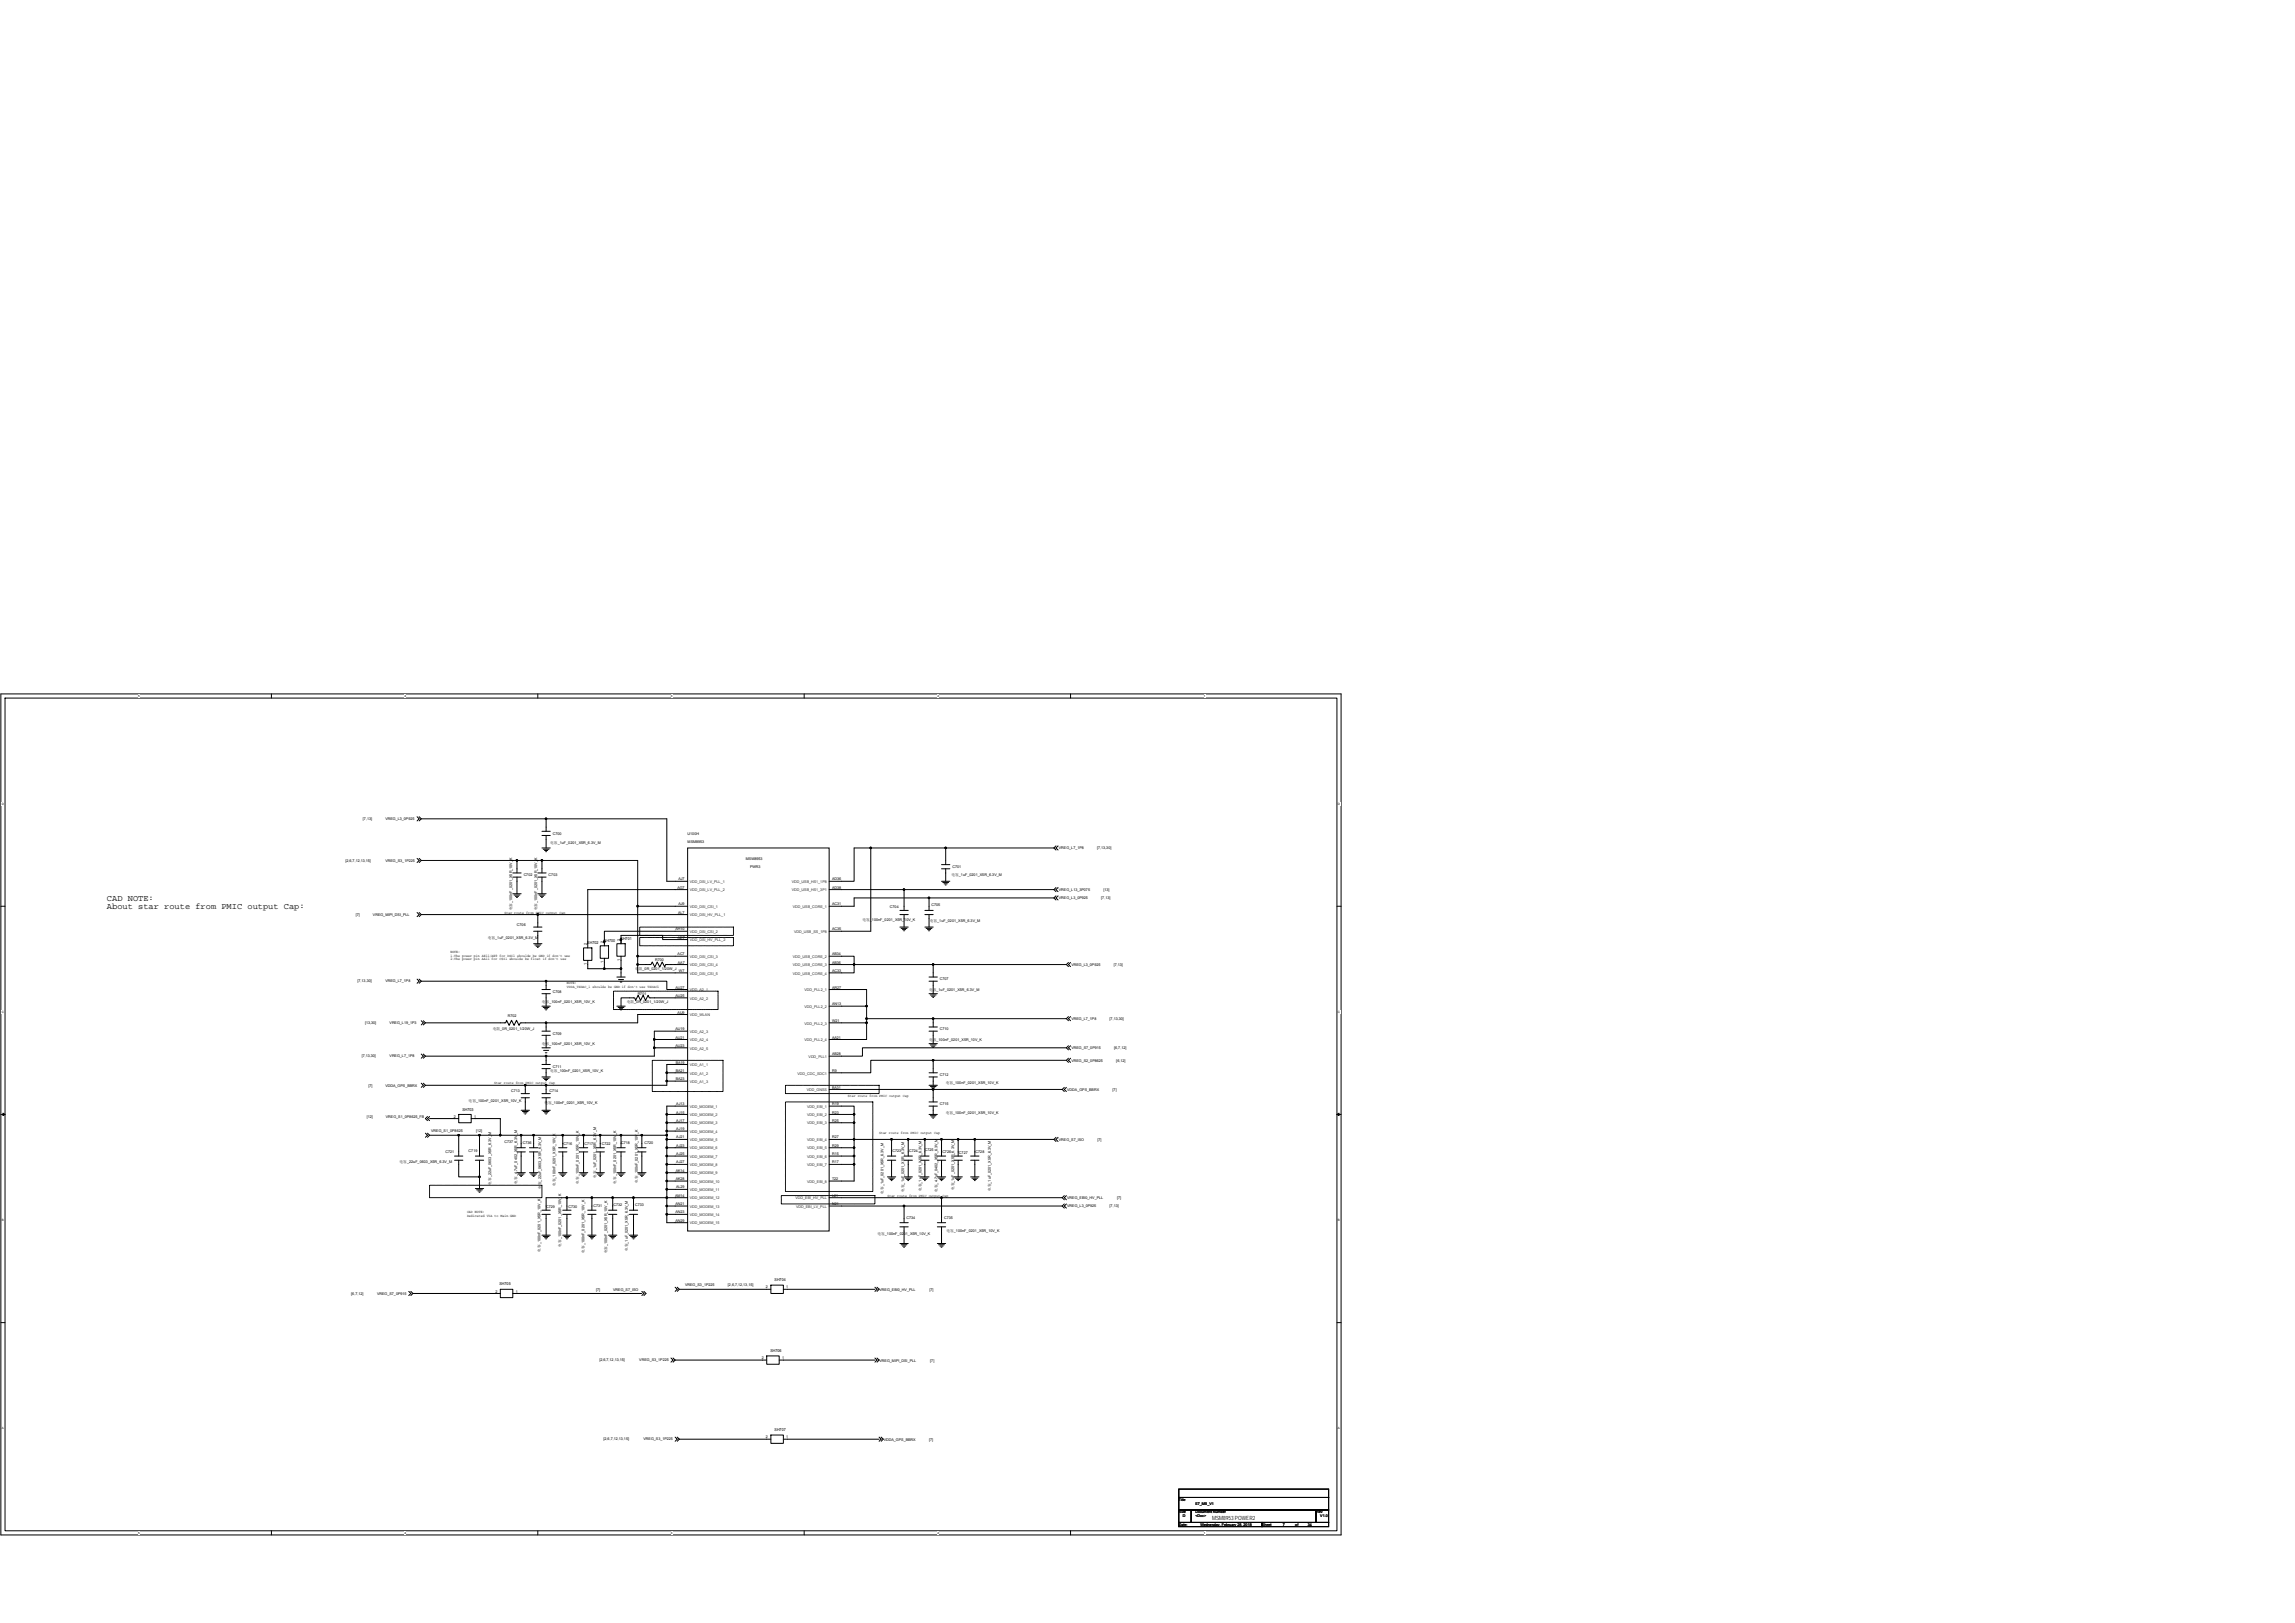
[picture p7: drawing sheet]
<svg xmlns="http://www.w3.org/2000/svg" width="420mm" height="297mm" viewBox="0 0 420 297" stroke-linecap="round" stroke-linejoin="round" font-family="sans-serif">
<defs><g id="words">
<g font-size="1.6">
<text x="19.6" y="164.8">CAD NOTE:</text>
<text x="19.6" y="166.4">About star route from PMIC output Cap:</text>
</g>
<text font-size="1.1" x="221.9" y="278.1">MSM8953 POWER2</text>
<g font-size=".7">
<text x="66.5" y="150.1">[7,13]</text>
<text x="70.6" y="150.1">VREG_L3_0P925</text>
<text x="100.7" y="154.4">电容_1uF_0201_X5R_6.3V_M</text>
<text x="101.2" y="152.8">C700</text>
<text x="125.9" y="152.8">U100H</text>
<text x="125.9" y="154.3">MSM8953</text>
<text x="193.9" y="155.4">VREG_L7_1P8</text>
<text x="200.9" y="155.4">[7,13,30]</text>
<text x="63.3" y="157.7">[2,6,7,12,13,15]</text>
<text x="70.6" y="157.7">VREG_S3_1P225</text>
<text x="95.9" y="160.4">C702</text>
<text x="100.4" y="160.4">C703</text>
<text x="124.2" y="161.1">AJ7</text>
<text x="136.6" y="157.3">MSM8953</text>
<text x="137.3" y="158.9">PWR3</text>
<text x="152.3" y="161.1">AD36</text>
<text x="174.2" y="160.4">电容_1uF_0201_X5R_6.3V_M</text>
<text x="174.4" y="158.9">C701</text>
<text x="65.2" y="167.6">[7]</text>
<text x="68.3" y="167.6">VREG_MIPI_DSI_PLL</text>
<text x="92.4" y="167.2">Star route from PMIC output Cap</text>
<text x="93.8" y="166.6" transform="rotate(-90 93.8 166.6)">电容_100nF_0201_X5R_10V_K</text>
<text x="98.3" y="166.6" transform="rotate(-90 98.3 166.6)">电容_100nF_0201_X5R_10V_K</text>
<text x="124" y="162.6">AG7</text>
<text x="124.2" y="167.2">AL7</text>
<text x="124.2" y="165.7">AJ9</text>
<text x="152.3" y="162.6">AD38</text>
<text x="152.3" y="165.7">AC31</text>
<text x="162.9" y="166.2">C704</text>
<text x="170.5" y="165.9">C705</text>
<text x="193.9" y="163">VREG_L13_3P075</text>
<text x="193.9" y="164.6">VREG_L3_0P925</text>
<text x="201.6" y="164.6">[7,13]</text>
<text x="202" y="163">[13]</text>
<text x="89.3" y="171.8">电容_1uF_0201_X5R_6.3V_M</text>
<text x="94.6" y="169.5">C706</text>
<text x="107.4" y="173" transform="rotate(-90 107.4 173)">2</text>
<text x="107.5" y="172.8">SH702</text>
<text x="110.5" y="172.6" transform="rotate(-90 110.5 172.6)">2</text>
<text x="110.6" y="172.4">SH700</text>
<text x="113.5" y="172.2" transform="rotate(-90 113.5 172.2)">2</text>
<text x="113.6" y="172">SH701</text>
<text x="123.7" y="170.3">AH10</text>
<text x="124.1" y="171.8">AE7</text>
<text x="152.3" y="170.3">AC35</text>
<text x="157.9" y="168.6">电容_100nF_0201_X5R_10V_K</text>
<text x="170.2" y="168.8">电容_1uF_0201_X5R_6.3V_M</text>
<text x="65.5" y="179.8">[7,13,30]</text>
<text x="70.6" y="179.8">VREG_L7_1P8</text>
<text x="82.5" y="174.4">NOTE:</text>
<text x="82.5" y="175.1">1.The power pin AE11/AE9 for DSI1 shoulde be GND if don't use</text>
<text x="82.5" y="175.8">2.The power pin AA11 for CSI1 shoulde be float if don't use</text>
<text x="107.4" y="176.7" transform="rotate(-90 107.4 176.7)">1</text>
<text x="110.5" y="176.3" transform="rotate(-90 110.5 176.3)">1</text>
<text x="113.5" y="175.9" transform="rotate(-90 113.5 175.9)">1</text>
<text x="116.3" y="177.6">电阻_0R_0201_1/20W_J</text>
<text x="119.9" y="175.9">R700</text>
<text x="124" y="174.8">AC7</text>
<text x="124.1" y="176.4">AA7</text>
<text x="124.3" y="177.9">W7</text>
<text x="152.3" y="177.9">AC33</text>
<text x="152.3" y="176.4">AB36</text>
<text x="152.3" y="174.8">AB34</text>
<text x="172.1" y="179.4">C707</text>
<text x="196.1" y="176.8">VREG_L3_0P925</text>
<text x="203.9" y="176.8">[7,13]</text>
<text x="99.2" y="183.6">电容_100nF_0201_X5R_10V_K</text>
<text x="101.2" y="181.7">C708</text>
<text x="103.8" y="180.1">NOTE:</text>
<text x="103.8" y="180.8">VDDA_TXDAC_1 shoulde be GND if don't use TXDAC1</text>
<text x="114.8" y="183.5">电阻_0R_0201_1/20W_J</text>
<text x="116.7" y="182">R701</text>
<text x="123.7" y="182.5">AU25</text>
<text x="123.7" y="180.9">AU27</text>
<text x="124" y="185.5">AU9</text>
<text x="152.3" y="184">AN13</text>
<text x="152.3" y="180.9">AR27</text>
<text x="170.1" y="181.3">电容_1uF_0201_X5R_6.3V_M</text>
<text x="66.8" y="187.4">[13,30]</text>
<text x="71.3" y="187.4">VREG_L19_1P3</text>
<text x="90.2" y="188.4">电阻_0R_0201_1/20W_J</text>
<text x="93" y="186.1">R702</text>
<text x="99.2" y="191.2">电容_100nF_0201_X5R_10V_K</text>
<text x="101.2" y="189.3">C709</text>
<text x="123.7" y="191.6">AU23</text>
<text x="123.7" y="190.1">AU21</text>
<text x="123.7" y="188.6">AU19</text>
<text x="152.3" y="190.1">AA21</text>
<text x="152.3" y="187">W21</text>
<text x="170.1" y="190.5">电容_100nF_0201_X5R_10V_K</text>
<text x="172.1" y="188.6">C710</text>
<text x="196.1" y="186.7">VREG_L7_1P8</text>
<text x="203.1" y="186.7">[7,13,30]</text>
<text x="66.2" y="193.5">[7,13,30]</text>
<text x="71.3" y="193.5">VREG_L7_1P8</text>
<text x="100.7" y="196.2">电容_100nF_0201_X5R_10V_K</text>
<text x="101.2" y="195.4">C711</text>
<text x="123.7" y="197.7">BA23</text>
<text x="123.7" y="196.2">BA21</text>
<text x="123.7" y="194.6">BA19</text>
<text x="152.3" y="196.2">R9</text>
<text x="152.3" y="193.1">AB28</text>
<text x="172.1" y="197">C712</text>
<text x="196.1" y="192">VREG_S7_0P915</text>
<text x="196.1" y="194.3">VREG_S2_0P8625</text>
<text x="204" y="192">[6,7,12]</text>
<text x="204.4" y="194.3">[6,12]</text>
<text x="67.4" y="198.9">[7]</text>
<text x="70.6" y="198.9">VDDA_GPS_BBRX</text>
<text x="84.7" y="203.3">SH703</text>
<text x="85.8" y="201.7">电容_100nF_0201_X5R_10V_K</text>
<text x="90.5" y="198.4">Star route from PMIC output Cap</text>
<text x="93.6" y="199.9">C713</text>
<text x="99.7" y="202.1">电容_100nF_0201_X5R_10V_K</text>
<text x="100.6" y="199.9">C714</text>
<text x="123.8" y="203.8">AJ15</text>
<text x="123.8" y="202.3">AJ13</text>
<text x="152.3" y="199.2">BA31</text>
<text x="152.3" y="203.8">R23</text>
<text x="152.3" y="202.3">R19</text>
<text x="155.2" y="200.7">Star route from PMIC output Cap</text>
<text x="172.1" y="202.3">C715</text>
<text x="173.1" y="203.8">电容_100nF_0201_X5R_10V_K</text>
<text x="173.1" y="198.5">电容_100nF_0201_X5R_10V_K</text>
<text x="195.4" y="199.6">VDDA_GPS_BBRX</text>
<text x="203.7" y="199.6">[7]</text>
<text x="67.1" y="204.6">[12]</text>
<text x="70.6" y="204.6">VREG_S1_0P8625_FB</text>
<text x="78.9" y="207.2">VREG_S1_0P8625</text>
<text x="83.1" y="204.6">2</text>
<text x="86.8" y="204.6">1</text>
<text x="87.2" y="207.2">[12]</text>
<text x="92.4" y="209.1">C737</text>
<text x="95.7" y="209.3">C736</text>
<text x="103.2" y="209.6">C716</text>
<text x="107" y="209.6">C717</text>
<text x="110.2" y="209.6">C722</text>
<text x="113.7" y="209.4">C718</text>
<text x="118" y="209.4">C720</text>
<text x="123.8" y="209.9">AJ23</text>
<text x="123.8" y="208.4">AJ21</text>
<text x="123.8" y="206.8">AJ19</text>
<text x="123.8" y="205.3">AJ17</text>
<text x="152.3" y="205.3">R25</text>
<text x="152.3" y="209.9">R29</text>
<text x="152.3" y="208.4">R27</text>
<text x="160.9" y="207.6">Star route from PMIC output Cap</text>
<text x="193.9" y="208.8">VREG_S7_ISO</text>
<text x="200.9" y="208.8">[7]</text>
<text x="73.2" y="212.8">电容_22uF_0603_X5R_6.3V_M</text>
<text x="81.5" y="211">C721</text>
<text x="85.8" y="210.8">C719</text>
<text x="109.1" y="215.5" transform="rotate(-90 109.1 215.5)">电容_1uF_0201_X5R_6.3V_M</text>
<text x="123.7" y="216">AK28</text>
<text x="123.7" y="214.5">AK14</text>
<text x="123.8" y="212.9">AJ27</text>
<text x="123.8" y="211.4">AJ25</text>
<text x="152.3" y="216">T22</text>
<text x="152.3" y="212.9">R17</text>
<text x="152.3" y="211.4">R15</text>
<text x="163.4" y="210.8">C723</text>
<text x="166.4" y="210.8">C724</text>
<text x="169.3" y="210.7">C725</text>
<text x="172.5" y="211">C726</text>
<text x="175.6" y="211.1">C727</text>
<text x="178.6" y="211">C728</text>
<text x="89.9" y="216.8" transform="rotate(-90 89.9 216.8)">电容_22uF_0603_X5R_6.3V_M</text>
<text x="94.7" y="216.6" transform="rotate(-90 94.7 216.6)">电容_4.7uF_0402_X5R_6.3V_M</text>
<text x="99.1" y="217.6" transform="rotate(-90 99.1 217.6)">电容_22uF_0603_X5R_6.3V_M</text>
<text x="100" y="221">C729</text>
<text x="101.7" y="217.1" transform="rotate(-90 101.7 217.1)">电容_100nF_0201_X5R_10V_K</text>
<text x="104.1" y="221">C730</text>
<text x="105.9" y="216.6" transform="rotate(-90 105.9 216.6)">电容_100nF_0201_X5R_10V_K</text>
<text x="108.7" y="220.9">C731</text>
<text x="112.3" y="220.7">C732</text>
<text x="112.8" y="216.6" transform="rotate(-90 112.8 216.6)">电容_100nF_0201_X5R_10V_K</text>
<text x="116.3" y="220.7">C733</text>
<text x="116.8" y="216.5" transform="rotate(-90 116.8 216.5)">电容_100nF_0201_X5R_10V_K</text>
<text x="123.6" y="219">AM14</text>
<text x="123.7" y="220.6">AN21</text>
<text x="123.8" y="217.5">AL29</text>
<text x="152.3" y="219">L21</text>
<text x="152.3" y="220.6">N21</text>
<text x="161.7" y="218.4" transform="rotate(-90 161.7 218.4)">电容_1uF_0201_X5R_6.3V_M</text>
<text x="162.5" y="219">Star route from PMIC output Cap</text>
<text x="165.5" y="218.1" transform="rotate(-90 165.5 218.1)">电容_1uF_0201_X5R_6.3V_M</text>
<text x="168.7" y="218" transform="rotate(-90 168.7 218)">电容_1uF_0201_X5R_6.3V_M</text>
<text x="171.6" y="218.1" transform="rotate(-90 171.6 218.1)">电容_4.7uF_0402_X5R_6.3V_M</text>
<text x="174.7" y="217.8" transform="rotate(-90 174.7 217.8)">电容_1uF_0201_X5R_6.3V_M</text>
<text x="181.4" y="218" transform="rotate(-90 181.4 218)">电容_1uF_0201_X5R_6.3V_M</text>
<text x="195.4" y="219.4">VREG_EBI0_HV_PLL</text>
<text x="195.4" y="221">VREG_L3_0P925</text>
<text x="203.1" y="221">[7,13]</text>
<text x="204.5" y="219.4">[7]</text>
<text x="85.5" y="222.1">CAD NOTE:</text>
<text x="85.5" y="222.7">Dedicated VIA to Main GND</text>
<text x="123.7" y="223.6">AN29</text>
<text x="123.7" y="222.1">AN23</text>
<text x="160.6" y="226.1">电容_100nF_0201_X5R_10V_K</text>
<text x="166" y="223">C734</text>
<text x="172.8" y="223">C735</text>
<text x="173.3" y="225.4">电容_100nF_0201_X5R_10V_K</text>
<text x="98.9" y="229.1" transform="rotate(-90 98.9 229.1)">电容_100nF_0201_X5R_10V_K</text>
<text x="102.8" y="228.2" transform="rotate(-90 102.8 228.2)">电容_100nF_0201_X5R_10V_K</text>
<text x="107" y="229.3" transform="rotate(-90 107 229.3)">电容_100nF_0201_X5R_10V_K</text>
<text x="111.1" y="229.4" transform="rotate(-90 111.1 229.4)">电容_100nF_0201_X5R_10V_K</text>
<text x="114.9" y="229" transform="rotate(-90 114.9 229)">电容_1uF_0201_X5R_6.3V_M</text>
<text x="64.3" y="237">[6,7,12]</text>
<text x="69" y="237">VREG_S7_0P915</text>
<text x="90.7" y="236.6">2</text>
<text x="91.4" y="235.3">SH705</text>
<text x="94.4" y="236.6">1</text>
<text x="109.1" y="236.3">[7]</text>
<text x="112.3" y="236.3">VREG_S7_ISO</text>
<text x="125.4" y="235.4">VREG_S3_1P225</text>
<text x="133.3" y="235.4">[2,6,7,12,13,15]</text>
<text x="140.2" y="235.8">2</text>
<text x="141.8" y="234.5">SH704</text>
<text x="143.9" y="235.8">1</text>
<text x="161" y="236.3">VREG_EBI0_HV_PLL</text>
<text x="170.2" y="236.3">[7]</text>
<text x="109.7" y="249.2">[2,6,7,12,13,15]</text>
<text x="117" y="249.2">VREG_S3_1P225</text>
<text x="139.5" y="248.8">2</text>
<text x="141" y="247.5">SH706</text>
<text x="143.2" y="248.8">1</text>
<text x="161" y="249.2">VREG_MIPI_DSI_PLL</text>
<text x="170.3" y="249.2">[7]</text>
<text x="110.5" y="263.6">[2,6,7,12,13,15]</text>
<text x="117.8" y="263.6">VREG_S3_1P225</text>
<text x="140.2" y="263.2">2</text>
<text x="141.8" y="261.9">SH707</text>
<text x="143.9" y="263.2">1</text>
<text x="161.8" y="263.7">VDDA_GPS_BBRX</text>
<text x="170.1" y="263.7">[7]</text>
<text x="215.8" y="274.7">Title</text>
<text x="218.9" y="275.4">E7_MB_V1</text>
<text x="215.8" y="277">Size</text>
<text x="215.8" y="279.3">Date:</text>
<text x="216.6" y="277.7">D</text>
<text x="218.9" y="277">Document Number</text>
<text x="218.9" y="277.7">&lt;Doc&gt;</text>
<text x="219.8" y="279.3">Wednesday, February 28, 2018</text>
<text x="231" y="279.3">Sheet</text>
<text x="234.9" y="279.3">7</text>
<text x="237.1" y="279.3">of</text>
<text x="239.4" y="279.3">34</text>
<text x="240.9" y="277">Rev</text>
<text x="241.7" y="277.7">V1.0</text>
</g>
<g font-size=".7" fill="#333">
<text x="126.3" y="161.6">VDD_DSI_LV_PLL_1</text>
<text x="145" y="161.6">VDD_USB_HS1_1P8</text>
<text x="126.3" y="167.7">VDD_DSI_HV_PLL_1</text>
<text x="126.3" y="166.2">VDD_DSI_CSI_1</text>
<text x="126.3" y="163.1">VDD_DSI_LV_PLL_2</text>
<text x="145" y="163.1">VDD_USB_HS1_3P1</text>
<text x="145.1" y="166.2">VDD_USB_CORE_1</text>
<text x="126.3" y="172.3">VDD_DSI_HV_PLL_2</text>
<text x="126.3" y="170.8">VDD_DSI_CSI_2</text>
<text x="145.4" y="170.8">VDD_USB_SS_1P8</text>
<text x="126.3" y="178.4">VDD_DSI_CSI_5</text>
<text x="126.3" y="176.8">VDD_DSI_CSI_4</text>
<text x="126.3" y="175.3">VDD_DSI_CSI_3</text>
<text x="145.1" y="178.4">VDD_USB_CORE_4</text>
<text x="145.1" y="176.8">VDD_USB_CORE_3</text>
<text x="145.1" y="175.3">VDD_USB_CORE_2</text>
<text x="126.3" y="186">VDD_WLAN</text>
<text x="126.3" y="182.9">VDD_A2_2</text>
<text x="126.3" y="181.4">VDD_A2_1</text>
<text x="147.3" y="184.5">VDD_PLL2_2</text>
<text x="147.3" y="181.4">VDD_PLL2_1</text>
<text x="126.3" y="190.6">VDD_A2_4</text>
<text x="126.3" y="189">VDD_A2_3</text>
<text x="147.3" y="190.6">VDD_PLL2_4</text>
<text x="147.3" y="187.5">VDD_PLL2_3</text>
<text x="126.3" y="196.7">VDD_A1_2</text>
<text x="126.3" y="195.1">VDD_A1_1</text>
<text x="126.3" y="192.1">VDD_A2_5</text>
<text x="146" y="196.7">VDD_CDC_SDC1</text>
<text x="148" y="193.6">VDD_PLL1</text>
<text x="126.3" y="202.8">VDD_MODEM_1</text>
<text x="126.3" y="198.2">VDD_A1_3</text>
<text x="147.7" y="199.7">VDD_GNSS</text>
<text x="147.8" y="202.8">VDD_EBI_1</text>
<text x="126.3" y="208.9">VDD_MODEM_5</text>
<text x="126.3" y="207.3">VDD_MODEM_4</text>
<text x="126.3" y="205.8">VDD_MODEM_3</text>
<text x="126.3" y="204.3">VDD_MODEM_2</text>
<text x="147.8" y="205.8">VDD_EBI_3</text>
<text x="147.8" y="208.9">VDD_EBI_4</text>
<text x="147.8" y="204.3">VDD_EBI_2</text>
<text x="126.3" y="214.9">VDD_MODEM_9</text>
<text x="126.3" y="213.4">VDD_MODEM_8</text>
<text x="126.3" y="211.9">VDD_MODEM_7</text>
<text x="126.3" y="210.4">VDD_MODEM_6</text>
<text x="147.8" y="213.4">VDD_EBI_7</text>
<text x="147.8" y="211.9">VDD_EBI_6</text>
<text x="147.8" y="210.4">VDD_EBI_5</text>
<text x="126.3" y="221">VDD_MODEM_13</text>
<text x="126.3" y="219.5">VDD_MODEM_12</text>
<text x="126.3" y="218">VDD_MODEM_11</text>
<text x="126.3" y="216.5">VDD_MODEM_10</text>
<text x="145.6" y="219.5">VDD_EBI_HV_PLL</text>
<text x="145.7" y="221">VDD_EBI_LV_PLL</text>
<text x="147.8" y="216.5">VDD_EBI_8</text>
<text x="126.3" y="224.1">VDD_MODEM_15</text>
<text x="126.3" y="222.6">VDD_MODEM_14</text>
</g>
<g font-size=".5">
<text x="25.3" y="127.6">5</text>
<text x="74.1" y="127.6">4</text>
<text x="122.8" y="127.6">3</text>
<text x="171.6" y="127.6">2</text>
<text x="220.4" y="127.6">1</text>
<text x=".3" y="147.3">D</text>
<text x="245" y="147.3">D</text>
<text x=".3" y="185.4">C</text>
<text x="245" y="185.4">C</text>
<text x=".3" y="223.5">B</text>
<text x="245" y="223.5">B</text>
<text x=".3" y="261.6">A</text>
<text x="245" y="261.6">A</text>
<text x="25.3" y="280.7">5</text>
<text x="74.1" y="280.7">4</text>
<text x="122.8" y="280.7">3</text>
<text x="171.6" y="280.7">2</text>
<text x="220.4" y="280.7">1</text>
</g>
</g></defs>
<path d="M.2 127h245.3v153.9h-245.3zM.9 127.8h243.9v152.4h-243.9z" fill="none" stroke="#000" stroke-width=".18"/>
<g fill="#fff">
<path d="M25.3 127.1h.3v.6h-.3z"/>
<path d="M25.3 280.2h.3v.6h-.3z"/>
</g>
<path d="M49.7 127v.8M49.7 280.2v.7" fill="none" stroke="#000" stroke-width=".18"/>
<g fill="#fff">
<path d="M74.1 127.1h.3v.6h-.3z"/>
<path d="M74.1 280.2h.3v.6h-.3z"/>
</g>
<path d="M98.5 127v.8M98.5 280.2v.7" fill="none" stroke="#000" stroke-width=".18"/>
<g fill="#fff">
<path d="M122.8 127.1h.3v.6h-.3z"/>
<path d="M122.8 280.2h.3v.6h-.3z"/>
</g>
<path d="M147.2 127v.8M147.2 280.2v.7" fill="none" stroke="#000" stroke-width=".18"/>
<g fill="#fff">
<path d="M171.6 127.1h.3v.6h-.3z"/>
<path d="M171.6 280.2h.3v.6h-.3z"/>
</g>
<path d="M196 127v.8M196 280.2v.7" fill="none" stroke="#000" stroke-width=".18"/>
<g fill="#fff">
<path d="M220.4 127.1h.3v.6h-.3z"/>
<path d="M220.4 280.2h.3v.6h-.3z"/>
<path d="M.3 146.8h.4v.6h-.4z"/>
<path d="M245 146.8h.3v.6h-.3z"/>
<path d="M.3 184.9h.4v.6h-.4z"/>
<path d="M245 184.9h.3v.6h-.3z"/>
</g>
<path d="M.2 165.9h.7M244.8 165.9h.7" fill="none" stroke="#000" stroke-width=".18"/>
<g fill="#fff">
<path d="M.3 223h.4v.6h-.4z"/>
<path d="M245 223h.3v.6h-.3z"/>
</g>
<path d="M.2 204h.7M244.8 204h.7" fill="none" stroke="#000" stroke-width=".18"/>
<path d="M.5 203.7l.4 .3-.4 .2zM244.8 204l.3-.3v.5z" fill="#000" stroke="#000" stroke-width=".18"/>
<g fill="#fff">
<path d="M.3 261.1h.4v.6h-.4z"/>
<path d="M245 261.1h.3v.6h-.3z"/>
</g>
<g fill="none" stroke="#000" stroke-width=".18">
<path d="M76.4 149.5l.3 .4-.3 .3M76.4 157.1l.3 .4-.3 .4M76.7 149.5l.4 .4M76.7 157.1l.4 .4M77.1 157.5h17.5M77.1 149.9l-.4 .3M77.1 157.5l-.4 .4M77.1 149.9h22.9M93.9 159.8h1.5M94.6 159.8h.1M98.5 159.8h1.5M99.2 155.2h1.5"/>
<path d="M99.2 159.8v-2.3h17.5v8.4M99.2 152.9h1.5M99.2 152.1h1.5M99.2 157.5h-4.6v2.3M99.2 159.8h.1M99.5 155.4h1M99.7 155.7h.6M99.9 155.9h.2M100 149.9v2.2M100 149.9h22.1v11.4h3.8M100 152.9h.1M100 152.1h.1"/>
<path d="M100 152.9v2.3M125.9 155.2h25.9v70.1h-25.9zM159.4 155.2v15.2h-7.6M159.4 155.2h13.7M159.4 155.2h-3v6.1h-4.6M172.4 159h1.5M172.4 158.2h1.5M173.1 159h.1M173.1 158.2h.1M173.1 159v2.3M192.9 155.2l.4 .4M192.9 155.2h-19.8v3"/>
<path d="M193.3 154.8l-.4 .4M193.7 154.8l-.4 .4 .4 .4M76.4 167l.3 .4-.3 .4M76.4 179.2l.3 .4-.3 .4M76.7 167l.4 .4M76.7 179.2l.4 .4M77.1 167.4l-.4 .4M77.1 179.6l-.4 .4M77.1 167.4h21.4M77.1 179.6h22.9M93.9 163.6h1.5M93.9 160.5h1.5"/>
<path d="M94.1 163.8h1.1M94.3 164h.6M94.6 164.3h.1M94.6 160.5h.1M94.6 160.5v3.1M97.7 169.7h1.5M97.7 170.4h1.5M97.7 172.7h1.5M97.9 173h1.1M98.2 173.2h.6M98.4 173.4h.1M98.5 163.6h1.5"/>
<path d="M98.5 169.7h.1M98.5 170.4h.1M98.5 170.4v2.3M98.5 160.5h1.5M98.7 163.8h1M98.9 164h.6M99.1 164.3h.2M99.2 160.5v3.1M99.2 160.5h.1M100 179.6v1.5M100 179.6h22.1v1.5h3.8M106.8 173.5h1.6v2.3h-1.6z"/>
<path d="M107.6 173.5h.1M107.6 175.8h.1M107.6 175.8v1.5h3M109.9 173.1h1.5v2.3h-1.5zM110.6 173.1h.1M110.6 175.4h.1M110.6 172.3v.8M110.6 175.4v1.9M110.6 177.3h3.1M110.6 172.3v.4M112.9 172.7h1.6v2.3h-1.6zM112.9 178.8h1.6"/>
<path d="M113.2 179.3h1M113.5 179.7h.3M113.7 172.7h.1M113.7 175h.1M113.7 175v2.3M113.7 177.3v1.5M116.7 165.9h9.2M116.7 175v1.5M116.7 165.9v9.1M117.1 169.7h17.2v1.5h-17.2zM117.1 171.6h17.2v1.5h-17.2zM119 176.5h.1"/>
<path d="M119 176.5h.2l.2-.4 .5 .9 .4-.9 .5 .9 .4-.9 .5 .9 .1-.5h.3M119 176.5h-2.3v1.6h9.2M122.1 176.5h.1M122.1 176.5h3.8M125.9 162.8h-18.3v10.7M125.9 172h-4.6v-.8h-7.6v1.5M125.9 175h-9.2M125.9 170.4h-15.3v1.9M125.9 167.4h-27.4v2.3M151.8 175h4.6v3.1h-4.6M151.8 176.5h19M151.8 162.8h13.7"/>
<path d="M164.8 166.6h1.5M164.8 167.4h1.5M164.8 169.7h1.5M165 169.9h1M165.2 170.1h.6M165.4 170.3h.2M165.5 166.6h.1M165.5 167.4h.1M165.5 167.4v2.3M169.3 167.4h1.5M169.3 166.6h1.5M169.3 169.7h1.5"/>
<path d="M169.6 169.9h1M169.8 170.1h.6M170 170.3h.2M170.1 164.3h-13.7v1.6h-4.6M170.1 167.4h.1M170.1 166.6h.1M170.1 167.4v2.3M170.1 179.6h1.5M170.1 178.8h1.5M170.8 179.6v2.3M170.8 179.6h.1M170.8 178.8h.1"/>
<path d="M172.4 161.3h1.5M172.6 161.5h1.1M172.8 161.8h.6M173 162h.2M192.9 162.8l.4 .4M192.9 164.3l.4 .4M192.9 164.3h-22.8v2.3M192.9 162.8h-27.4v3.8M193.3 162.4l-.4 .4M193.3 164l-.4 .3M193.7 162.4l-.4 .4 .4 .4M193.7 164l-.4 .3 .4 .4"/>
<path d="M195.2 176.5h-24.4v2.3M195.2 176.5l.4 .4M195.6 176.1l-.4 .4M196 176.1l-.4 .4 .4 .4M77.1 186.8l.4 .4-.4 .4M77.1 192.9l.4 .4-.4 .4M77.1 198.2l.4 .4-.4 .4M77.5 186.8l.4 .4M77.5 192.9l.4 .4M77.5 198.2l.4 .4M77.9 193.3h22.1M77.9 198.6h22.1"/>
<path d="M77.9 187.2l-.4 .4M77.9 193.3l-.4 .4M77.9 198.6l-.4 .4M77.9 187.2h14.5M92.4 187.2h.1M92.4 187.2h.2l.1-.5 .5 1 .5-1 .4 1 .5-1 .4 1 .3-.5h.1M95.4 187.2h.1M95.4 187.2h4.6M96.2 198.6v1.6M99.2 194.8h1.5M99.2 195.6h1.5M99.2 181.1h1.5"/>
<path d="M99.2 181.9h1.5M99.2 188.7h1.5M99.2 189.5h1.5M99.2 184.1h1.5M99.2 191.8h1.5M99.2 197.1h1.5M99.5 184.4h1M99.5 197.3h1M99.5 192.2h.9M99.7 184.6h.6M99.7 197.6h.6M99.8 192.7h.3"/>
<path d="M99.9 184.8h.2M99.9 197.8h.2M100 193.3v1.5M100 189.5v2.3M100 194.8h.1M100 195.6h.1M100 195.6v1.5M100 181.1h.1M100 181.9h.1M100 181.9v2.2M100 198.6v1.6M100 188.7h.1"/>
<path d="M100 189.5h.1M112.9 184.1h1.6M113.2 184.4h1M113.4 184.6h.6M113.6 184.8h.2M116 182.6h-2.3v1.5M116 182.6h.1M116 182.6h.2l.2 .5 .4-.9 .5 .9 .4-.9 .5 .9 .4-.9 .3 .4h.1M119 182.6h6.9M119 182.6h.1M119.4 194.1h13v5.7h-13zM119.8 190.2h6.1"/>
<path d="M119.8 191.8v1.5h-19.8M119.8 190.2v1.6M119.8 191.8h6.1M122.1 197.9h3.8M122.1 197.9v.7h-22.1M122.1 196.3v1.6M122.1 196.3h3.8M125.9 185.7h-9.2v1.5h-16.7v1.5M125.9 194.8h-3.8v1.5M125.9 188.7h-6.1v1.5M143.8 198.6h17.1v1.6h-17.1zM151.8 184.1h6.9"/>
<path d="M151.8 181.1h6.9v3.1M158.7 187.2v3h-6.9M158.7 186.4v.8M158.7 186.4h12.1M158.7 184.1v2.3M158.7 187.2h-6.9M170.1 196.3h1.5M170.1 197.1h1.5M170.1 188h1.5M170.1 188.7h1.5M170.1 181.9h1.5M170.1 191h1.5"/>
<path d="M170.1 198.6h1.5M170.3 182.1h1.1M170.3 191.2h1.1M170.3 198.9h1.1M170.5 182.3h.6M170.5 191.5h.6M170.5 199.1h.6M170.8 182.5h.1M170.8 191.7h.1M170.8 199.3h.1M170.8 199.4v2.3M170.8 196.3h.1"/>
<path d="M170.8 197.1h.1M170.8 197.1v1.5M170.8 188.7v2.3M170.8 199.4h23.7M170.8 199.4h-19M170.8 194.1h-11.4v2.2h-7.6M170.8 188h.1M170.8 188.7h.1M194.5 199.4l.3 .4M194.8 199l-.3 .4M195.2 194.1h-24.4v2.2M195.2 186.4h-24.4v1.6"/>
<path d="M195.2 199l-.4 .4 .4 .4M195.2 191.8h-37.3v1.5h-6.1M195.2 186.4l.4 .4M195.2 191.8l.4 .4M195.2 194.1l.4 .3M195.6 186.1l-.4 .3M195.6 191.4l-.4 .4M195.6 193.7l-.4 .4M196 186.1l-.4 .3 .4 .4M196 191.4l-.4 .4 .4 .4M196 193.7l-.4 .4 .4 .3M77.9 207.4l.4 .4-.4 .4"/>
<path d="M78.3 207.4l.3 .4M78.3 204.3l-.4 .4 .4 .4M78.6 204.7h5.4M78.6 216.9h20.6v2.3h-20.6zM78.6 207.8l-.3 .4M78.6 207.8h5.4M78.6 204.3l-.3 .4 .3 .4M83.2 211.6h1.5M83.2 212.3h1.5M84 211.6h.1M84 212.3h.1M84 204.7h.1"/>
<path d="M84 204h2.3v1.5h-2.3zM84 212.3v3.1h3.8M86.3 204.7h.1M86.3 204.7h5.3v3.1M87 211.6h1.6M87 212.3h1.6M87 217.5h1.6M87.3 217.8h1M87.5 218h.6M87.7 218.2h.2M87.8 211.6h.1M87.8 212.3h.1"/>
<path d="M87.8 207.8v3.8M87.8 212.3v3.1M87.8 207.8h3.8M87.8 215.4v2.1M87.8 207.8h-3.8v3.8M91.6 207.8h3.8M94.6 210.1h1.6M94.6 210.8h1.6M94.6 214.6h1.6M94.9 214.9h1M95.1 215.1h.6M95.3 215.3h.2"/>
<path d="M95.4 210.1h.1M95.4 210.8h.1M95.4 210.8v3.8M95.4 200.9h1.5M95.4 200.2h1.5M95.4 203.2h1.5M95.6 203.4h1.1M95.9 203.7h.6M96.1 203.9h.2M96.2 200.9h.1M96.2 200.2h.1M96.2 200.9v2.3"/>
<path d="M96.9 210.1h1.6M96.9 210.8h1.6M96.9 214.6h1.6M97.2 214.9h1M97.4 215.1h.6M97.6 215.3h.2M97.7 207.8h-2.3v2.3M97.7 210.1h.1M97.7 210.8h.1M97.7 210.8v3.8M99.2 200.2h1.5M99.2 200.9h1.5"/>
<path d="M99.2 203.2h1.5M99.5 203.4h1M99.7 203.7h.6M99.9 203.9h.2M100 200.2h.1M100 200.9h.1M100 200.9v2.3M102.3 210.1h1.5M102.3 210.8h1.5M102.3 214.6h1.5M102.5 214.9h1.1M102.7 215.1h.6"/>
<path d="M102.9 215.3h.2M103 210.1h.1M103 210.8h.1M103 210.8v3.8M103 207.8h-5.3v2.3M103.8 219.2h-3.8v2.3M106.1 210.1h1.5M106.1 210.8h1.5M106.1 214.6h1.5M106.3 214.9h1.1M106.5 215.1h.6M106.8 215.3h.1"/>
<path d="M106.8 210.1h.1M106.8 210.8h.1M106.8 210.8v3.8M106.8 207.8h-3.8v2.3M108.4 219.2h-4.6v2.3M109.1 210.1h1.5M109.1 210.8h1.5M109.1 214.6h1.5M109.4 214.9h1M109.6 215.1h.6M109.8 215.3h.2M109.9 207.8h-3.1v2.3"/>
<path d="M109.9 210.1h.1M109.9 210.8h.1M109.9 210.8v3.8M112.2 219.2h-3.8v2.3M112.9 210.1h1.6M112.9 210.8h1.6M112.9 214.6h1.6M113.2 214.9h1M113.4 215.1h.6M113.6 215.3h.2M113.7 210.1h.1M113.7 210.8h.1"/>
<path d="M113.7 210.8v3.8M113.7 207.8h-3.8v2.3M116 219.2h-3.8v2.3M116.7 210.1h1.6M116.7 210.8h1.6M116.7 214.6h1.6M117 214.9h1M117.2 215.1h.6M117.4 215.3h.2M117.5 207.8h-3.8v2.3M117.5 210.1h.1M117.5 210.8h.1"/>
<path d="M117.5 210.8v3.8M122.1 216.2v1.5M122.1 205.5v1.5M122.1 208.5v1.6M122.1 207v.8M122.1 210.1v1.5M122.1 213.1v1.5M122.1 211.6v1.5M122.1 214.6v1.6M122.1 217.7v3M122.1 207.8v.7M122.1 217.7h3.8"/>
<path d="M122.1 216.2h3.8M122.1 214.6h3.8M122.1 213.1h3.8M122.1 211.6h3.8M122.1 210.1h3.8M122.1 208.5h3.8M122.1 207h3.8M122.1 205.5h3.8M122.1 204h3.8M122.1 207.8h-4.6v2.3M125.9 219.2h-9.9v2.3M125.9 202.4h-3.8v3.1"/>
<path d="M143 218.8h17.2v1.5h-17.2zM143.8 201.7h16v16.4h-16zM151.8 205.5h4.6v3M151.8 219.2h20.6M151.8 213.1h4.6M151.8 211.6h4.6M151.8 210.1h4.6M151.8 208.5h4.6M151.8 204h4.6v1.5M151.8 202.4h4.6v1.6M156.4 213.1v3.1h-4.6M156.4 211.6v1.5"/>
<path d="M156.4 208.5v1.6M156.4 210.1v1.5M156.4 208.5h6.8M162.5 212.3h1.5M162.5 211.6h1.5M162.5 215.4h1.5M162.7 215.6h1.1M162.9 215.9h.6M163.1 216.1h.2M163.2 212.3h.1M163.2 211.6h.1M163.2 212.3v3.1"/>
<path d="M163.2 208.5v3.1M163.2 208.5h3.1M165.5 215.4h1.5M165.5 212.3h1.5M165.5 211.6h1.5M165.7 215.6h1.1M166 215.9h.6M166.2 216.1h.2M166.3 212.3h.1M166.3 211.6h.1M166.3 212.3v3.1M166.3 208.5v3.1"/>
<path d="M166.3 208.5h3M168.6 215.4h1.5M168.6 212.3h1.5M168.6 211.6h1.5M168.8 215.6h1.1M169 215.9h.6M169.2 216.1h.2M169.3 212.3v3.1M169.3 212.3h.1M169.3 211.6h.1M170.1 201.7h1.5M170.1 202.4h1.5"/>
<path d="M170.1 204h1.5M170.3 204.2h1.1M170.5 204.4h.6M170.8 204.6h.1M170.8 202.4v1.6M170.8 201.7h.1M170.8 202.4h.1M171.6 211.6h1.5M171.6 212.3h1.5M171.6 215.4h1.5M171.8 215.6h1.1M172.1 215.9h.6"/>
<path d="M172.3 216.1h.2M172.4 211.6h.1M172.4 212.3h.1M172.4 212.3v3.1M172.4 208.5h-3.1v3.1M174.7 212.3h1.5M174.7 211.6h1.5M174.7 215.4h1.5M174.9 215.6h1M175.1 215.9h.6M175.3 216.1h.2M175.4 212.3h.1"/>
<path d="M175.4 211.6h.1M175.4 212.3v3.1M175.4 208.5h-3v3.1M177.7 212.3h1.5M177.7 211.6h1.5M177.7 215.4h1.5M177.9 215.6h1.1M178.2 215.9h.6M178.4 216.1h.2M178.5 212.3h.1M178.5 211.6h.1M178.5 212.3v3.1"/>
<path d="M178.5 208.5h-3.1v3.1M192.9 208.5l.4 .4M192.9 208.5h-14.4v3.1M193.3 208.2l-.4 .3M193.7 208.2l-.4 .3 .4 .4M194.5 219.2l.3 .4M194.5 219.2h-22.1v4.6M194.8 218.8l-.3 .4M195.2 218.8l-.4 .4 .4 .4M74.8 236.3l.4 .4-.4 .4M75.2 236.3l.4 .4M75.6 236.7l-.4 .4"/>
<path d="M75.6 236.7h16M91.6 236.7h.1M91.6 236h2.3v1.5h-2.3zM93.9 236.7h.1M93.9 236.7h23.6M99.2 221.5h1.5M99.2 222.2h1.5M99.2 226.1h1.5M99.5 226.3h1M99.7 226.5h.6M99.9 226.7h.2M100 221.5h.1"/>
<path d="M100 222.2h.1M100 222.2v3.9M103 221.5h1.6M103 222.2h1.6M103 226.1h1.6M103.3 226.3h1M103.5 226.5h.6M103.7 226.7h.2M103.8 221.5h.1M103.8 222.2h.1M103.8 222.2v3.9M107.6 221.5h1.5"/>
<path d="M107.6 222.2h1.5M107.6 226.1h1.5M107.8 226.3h1.1M108.1 226.5h.6M108.3 226.7h.1M108.4 221.5h.1M108.4 222.2h.1M108.4 222.2v3.9M111.4 221.5h1.5M111.4 222.2h1.5M111.4 226.1h1.5M111.6 226.3h1.1"/>
<path d="M111.9 226.5h.6M112.1 226.7h.2M112.2 221.5h.1M112.2 222.2h.1M112.2 222.2v3.9M115.2 222.3h1.5M115.2 221.5h1.5M115.2 226.1h1.5M115.5 226.3h1M115.7 226.5h.6M115.9 226.7h.2M116 222.3h.1"/>
<path d="M116 221.5h.1M116 222.2v3.9M117.5 236.3l.4 .4-.4 .4M117.9 236.3l.4 .4-.4 .4M122.1 222.3v1.5h3.8M122.1 220.7v1.6M122.1 222.2h3.8M122.1 220.7h3.8M123.6 235.6l.4 .4-.4 .3M124 235.6l.4 .4M124.4 236l-.4 .3M124.4 236h16.7"/>
<path d="M141.1 236h.1M141.1 235.2h2.3v1.5h-2.3zM143.4 236h.1M151.8 220.7h13.7M160.2 235.6l.4 .4-.4 .3M160.2 236h-16.8M160.6 235.6l.3 .4-.3 .3M164.8 223.8h1.5M164.8 224.5h1.5M164.8 227.6h1.5M165 227.8h1M165.2 228h.6"/>
<path d="M165.4 228.3h.2M165.5 223.8h.1M165.5 224.5h.1M165.5 224.5v3.1M171.6 223.8h1.5M171.6 224.5h1.5M171.6 227.6h1.5M171.8 227.8h1.1M172.1 228h.6M172.3 228.3h.2M172.4 223.8h.1M172.4 224.5h.1"/>
<path d="M172.4 224.5v3.1M194.5 220.7l.3 .4M194.5 220.7h-29v3.1M194.8 220.3l-.3 .4M195.2 220.3l-.4 .4 .4 .4M.2 242.1h.7M122.8 248.5l.4 .4-.4 .4M123.2 248.5l.4 .4M123.6 248.9l-.4 .4M123.6 248.9h16.8M140.4 248.9h.1M140.4 248.2h2.3v1.5h-2.3z"/>
<path d="M142.7 248.9h.1M142.7 248.9h17.5M160.2 248.5l.4 .4-.4 .4M160.6 248.5l.3 .4-.3 .4M244.8 242.1h.7M123.6 263l.4 .4-.4 .4M124 263l.4 .4M124.4 263.4l-.4 .4M124.4 263.4h16.7M141.1 263.4h.1M141.1 262.6h2.3v1.6h-2.3zM143.4 263.4h.1"/>
<path d="M160.9 263l.4 .4-.4 .4M160.9 263.4h-17.5M161.3 263l.4 .4-.4 .4M215.8 272.5h27.4v1.6h-27.4zM215.8 274.1h27.4v2.3h-27.4zM215.8 278.6h15.2v.8h-15.2zM215.8 276.4h2.3v2.2h-2.3zM218.1 276.4h22.9v2.2h-22.9zM231 278.6h12.2v.8h-12.2zM241 276.4h2.2v2.2h-2.2z"/>
</g>
<path d="M112.3 181.4h19.2v3.4h-19.2z" fill="none" stroke="#000" stroke-width=".18" stroke-dasharray=".1 .1 0 .1"/>
<g fill="#000" stroke="#000" stroke-width=".18">
<path d="M94.5 157.4h.2v.2h-.2z" fill-rule="evenodd"/>
<path d="M94.5 157.4h.2v.2h-.2z" fill-rule="evenodd"/>
<path d="M99.1 157.4h.2v.2h-.2z" fill-rule="evenodd"/>
<path d="M99.1 157.4h.2v.2h-.2z" fill-rule="evenodd"/>
<path d="M99.9 149.7h.2v.2h-.2z" fill-rule="evenodd"/>
<path d="M99.9 149.7h.2v.2h-.2z" fill-rule="evenodd"/>
<path d="M159.3 155.1h.2v.2h-.2z" fill-rule="evenodd"/>
<path d="M159.3 155.1h.2v.2h-.2z" fill-rule="evenodd"/>
<path d="M173 155.1h.2v.2h-.2z" fill-rule="evenodd"/>
<path d="M173 155.1h.2v.2h-.2z" fill-rule="evenodd"/>
<path d="M98.3 167.3h.2v.2h-.2z" fill-rule="evenodd"/>
<path d="M98.3 167.3h.2v.2h-.2z" fill-rule="evenodd"/>
<path d="M99.9 179.5h.2v.2h-.2z" fill-rule="evenodd"/>
<path d="M99.9 179.5h.2v.2h-.2z" fill-rule="evenodd"/>
<path d="M110.5 177.2h.2v.2h-.2z" fill-rule="evenodd"/>
<path d="M110.5 172.2h.2v.2h-.2z" fill-rule="evenodd"/>
<path d="M110.5 177.2h.2v.2h-.2z" fill-rule="evenodd"/>
<path d="M110.5 172.2h.2v.2h-.2z" fill-rule="evenodd"/>
<path d="M113.6 177.2h.2v.2h-.2z" fill-rule="evenodd"/>
<path d="M113.6 171.8h.2v.2h-.2z" fill-rule="evenodd"/>
<path d="M113.6 177.2h.2v.2h-.2z" fill-rule="evenodd"/>
<path d="M113.6 171.8h.2v.2h-.2z" fill-rule="evenodd"/>
<path d="M116.6 176.4h.2v.2h-.2z" fill-rule="evenodd"/>
<path d="M116.6 174.9h.2v.2h-.2z" fill-rule="evenodd"/>
<path d="M116.6 165.7h.2v.2h-.2z" fill-rule="evenodd"/>
<path d="M116.6 176.4h.2v.2h-.2z" fill-rule="evenodd"/>
<path d="M116.6 174.9h.2v.2h-.2z" fill-rule="evenodd"/>
<path d="M116.6 165.7h.2v.2h-.2z" fill-rule="evenodd"/>
<path d="M156.3 176.4h.2v.2h-.2z" fill-rule="evenodd"/>
<path d="M156.3 176.4h.2v.2h-.2z" fill-rule="evenodd"/>
<path d="M165.4 162.7h.2v.2h-.2z" fill-rule="evenodd"/>
<path d="M165.4 162.7h.2v.2h-.2z" fill-rule="evenodd"/>
<path d="M170 164.2h.2v.2h-.2z" fill-rule="evenodd"/>
<path d="M170 164.2h.2v.2h-.2z" fill-rule="evenodd"/>
<path d="M170.7 176.4h.2v.2h-.2z" fill-rule="evenodd"/>
<path d="M170.7 176.4h.2v.2h-.2z" fill-rule="evenodd"/>
<path d="M96.1 198.5h.2v.2h-.2z" fill-rule="evenodd"/>
<path d="M96.1 198.5h.2v.2h-.2z" fill-rule="evenodd"/>
<path d="M99.9 193.2h.2v.2h-.2z" fill-rule="evenodd"/>
<path d="M99.9 198.5h.2v.2h-.2z" fill-rule="evenodd"/>
<path d="M99.9 187.1h.2v.2h-.2z" fill-rule="evenodd"/>
<path d="M99.9 193.2h.2v.2h-.2z" fill-rule="evenodd"/>
<path d="M99.9 198.5h.2v.2h-.2z" fill-rule="evenodd"/>
<path d="M99.9 187.1h.2v.2h-.2z" fill-rule="evenodd"/>
<path d="M119.7 191.7h.2v.2h-.2z" fill-rule="evenodd"/>
<path d="M119.7 190.1h.2v.2h-.2z" fill-rule="evenodd"/>
<path d="M119.7 191.7h.2v.2h-.2z" fill-rule="evenodd"/>
<path d="M119.7 190.1h.2v.2h-.2z" fill-rule="evenodd"/>
<path d="M122 197.7h.2v.3h-.2z" fill-rule="evenodd"/>
<path d="M122 196.2h.2v.2h-.2z" fill-rule="evenodd"/>
<path d="M122 197.7h.2v.3h-.2z" fill-rule="evenodd"/>
<path d="M122 196.2h.2v.2h-.2z" fill-rule="evenodd"/>
<path d="M158.5 187.1h.2v.2h-.2z" fill-rule="evenodd"/>
<path d="M158.5 184h.2v.2h-.2z" fill-rule="evenodd"/>
<path d="M158.5 186.3h.2v.2h-.2z" fill-rule="evenodd"/>
<path d="M158.5 187.1h.2v.2h-.2z" fill-rule="evenodd"/>
<path d="M158.5 184h.2v.2h-.2z" fill-rule="evenodd"/>
<path d="M158.5 186.3h.2v.2h-.2z" fill-rule="evenodd"/>
<path d="M170.7 186.3h.2v.2h-.2z" fill-rule="evenodd"/>
<path d="M170.7 193.9h.2v.2h-.2z" fill-rule="evenodd"/>
<path d="M170.7 199.3h.2v.2h-.2z" fill-rule="evenodd"/>
<path d="M170.7 186.3h.2v.2h-.2z" fill-rule="evenodd"/>
<path d="M170.7 193.9h.2v.2h-.2z" fill-rule="evenodd"/>
<path d="M170.7 199.3h.2v.2h-.2z" fill-rule="evenodd"/>
<path d="M83.9 207.7h.2v.2h-.2z" fill-rule="evenodd"/>
<path d="M83.9 207.7h.2v.2h-.2z" fill-rule="evenodd"/>
<path d="M87.7 207.7h.2v.2h-.2z" fill-rule="evenodd"/>
<path d="M87.7 215.3h.2v.2h-.2z" fill-rule="evenodd"/>
<path d="M87.7 207.7h.2v.2h-.2z" fill-rule="evenodd"/>
<path d="M87.7 215.3h.2v.2h-.2z" fill-rule="evenodd"/>
<path d="M91.5 207.7h.2v.2h-.2z" fill-rule="evenodd"/>
<path d="M91.5 207.7h.2v.2h-.2z" fill-rule="evenodd"/>
<path d="M95.3 207.7h.2v.2h-.2z" fill-rule="evenodd"/>
<path d="M95.3 207.7h.2v.2h-.2z" fill-rule="evenodd"/>
<path d="M97.6 207.7h.2v.2h-.2z" fill-rule="evenodd"/>
<path d="M97.6 207.7h.2v.2h-.2z" fill-rule="evenodd"/>
<path d="M102.9 207.7h.2v.2h-.2z" fill-rule="evenodd"/>
<path d="M102.9 207.7h.2v.2h-.2z" fill-rule="evenodd"/>
<path d="M103.7 219.1h.2v.2h-.2z" fill-rule="evenodd"/>
<path d="M103.7 219.1h.2v.2h-.2z" fill-rule="evenodd"/>
<path d="M106.7 207.7h.2v.2h-.2z" fill-rule="evenodd"/>
<path d="M106.7 207.7h.2v.2h-.2z" fill-rule="evenodd"/>
<path d="M108.2 219.1h.2v.2h-.2z" fill-rule="evenodd"/>
<path d="M108.2 219.1h.2v.2h-.2z" fill-rule="evenodd"/>
<path d="M109.8 207.7h.2v.2h-.2z" fill-rule="evenodd"/>
<path d="M109.8 207.7h.2v.2h-.2z" fill-rule="evenodd"/>
<path d="M112.1 219.1h.2v.2h-.2z" fill-rule="evenodd"/>
<path d="M112.1 219.1h.2v.2h-.2z" fill-rule="evenodd"/>
<path d="M113.6 207.7h.2v.2h-.2z" fill-rule="evenodd"/>
<path d="M113.6 207.7h.2v.2h-.2z" fill-rule="evenodd"/>
<path d="M115.9 219.1h.2v.2h-.2z" fill-rule="evenodd"/>
<path d="M115.9 219.1h.2v.2h-.2z" fill-rule="evenodd"/>
<path d="M117.4 207.7h.2v.2h-.2z" fill-rule="evenodd"/>
<path d="M117.4 207.7h.2v.2h-.2z" fill-rule="evenodd"/>
<path d="M122 203.8h.2v.2h-.2z" fill-rule="evenodd"/>
<path d="M122 205.4h.2v.2h-.2z" fill-rule="evenodd"/>
<path d="M122 219.1h.2v.2h-.2z" fill-rule="evenodd"/>
<path d="M122 217.6h.2v.2h-.2z" fill-rule="evenodd"/>
<path d="M122 216h.2v.2h-.2z" fill-rule="evenodd"/>
<path d="M122 214.5h.2v.2h-.2z" fill-rule="evenodd"/>
<path d="M122 213h.2v.2h-.2z" fill-rule="evenodd"/>
<path d="M122 211.5h.2v.2h-.2z" fill-rule="evenodd"/>
<path d="M122 209.9h.2v.2h-.2z" fill-rule="evenodd"/>
<path d="M122 208.4h.2v.2h-.2z" fill-rule="evenodd"/>
<path d="M122 206.9h.2v.2h-.2z" fill-rule="evenodd"/>
<path d="M122 207.7h.2v.2h-.2z" fill-rule="evenodd"/>
<path d="M122 203.8h.2v.2h-.2z" fill-rule="evenodd"/>
<path d="M122 205.4h.2v.2h-.2z" fill-rule="evenodd"/>
<path d="M122 219.1h.2v.2h-.2z" fill-rule="evenodd"/>
<path d="M122 217.6h.2v.2h-.2z" fill-rule="evenodd"/>
<path d="M122 216h.2v.2h-.2z" fill-rule="evenodd"/>
<path d="M122 214.5h.2v.2h-.2z" fill-rule="evenodd"/>
<path d="M122 213h.2v.2h-.2z" fill-rule="evenodd"/>
<path d="M122 211.5h.2v.2h-.2z" fill-rule="evenodd"/>
<path d="M122 209.9h.2v.2h-.2z" fill-rule="evenodd"/>
<path d="M122 208.4h.2v.2h-.2z" fill-rule="evenodd"/>
<path d="M122 206.9h.2v.2h-.2z" fill-rule="evenodd"/>
<path d="M122 207.7h.2v.2h-.2z" fill-rule="evenodd"/>
<path d="M156.3 213h.2v.2h-.2z" fill-rule="evenodd"/>
<path d="M156.3 211.5h.2v.2h-.2z" fill-rule="evenodd"/>
<path d="M156.3 203.8h.2v.2h-.2z" fill-rule="evenodd"/>
<path d="M156.3 205.4h.2v.2h-.2z" fill-rule="evenodd"/>
<path d="M156.3 208.4h.2v.2h-.2z" fill-rule="evenodd"/>
<path d="M156.3 209.9h.2v.2h-.2z" fill-rule="evenodd"/>
<path d="M156.3 213h.2v.2h-.2z" fill-rule="evenodd"/>
<path d="M156.3 211.5h.2v.2h-.2z" fill-rule="evenodd"/>
<path d="M156.3 203.8h.2v.2h-.2z" fill-rule="evenodd"/>
<path d="M156.3 205.4h.2v.2h-.2z" fill-rule="evenodd"/>
<path d="M156.3 208.4h.2v.2h-.2z" fill-rule="evenodd"/>
<path d="M156.3 209.9h.2v.2h-.2z" fill-rule="evenodd"/>
<path d="M163.1 208.4h.2v.2h-.2z" fill-rule="evenodd"/>
<path d="M163.1 208.4h.2v.2h-.2z" fill-rule="evenodd"/>
<path d="M166.2 208.4h.2v.2h-.2z" fill-rule="evenodd"/>
<path d="M166.2 208.4h.2v.2h-.2z" fill-rule="evenodd"/>
<path d="M169.2 208.4h.2v.2h-.2z" fill-rule="evenodd"/>
<path d="M169.2 208.4h.2v.2h-.2z" fill-rule="evenodd"/>
<path d="M172.3 219.1h.2v.2h-.2z" fill-rule="evenodd"/>
<path d="M172.3 208.4h.2v.2h-.2z" fill-rule="evenodd"/>
<path d="M172.3 219.1h.2v.2h-.2z" fill-rule="evenodd"/>
<path d="M172.3 208.4h.2v.2h-.2z" fill-rule="evenodd"/>
<path d="M175.3 208.4h.2v.2h-.2z" fill-rule="evenodd"/>
<path d="M175.3 208.4h.2v.2h-.2z" fill-rule="evenodd"/>
<path d="M178.3 208.4h.3v.2h-.3z" fill-rule="evenodd"/>
<path d="M178.3 208.4h.3v.2h-.3z" fill-rule="evenodd"/>
<path d="M122 222.1h.2v.2h-.2z" fill-rule="evenodd"/>
<path d="M122 220.6h.2v.2h-.2z" fill-rule="evenodd"/>
<path d="M122 222.1h.2v.2h-.2z" fill-rule="evenodd"/>
<path d="M122 220.6h.2v.2h-.2z" fill-rule="evenodd"/>
<path d="M165.4 220.6h.2v.2h-.2z" fill-rule="evenodd"/>
<path d="M165.4 220.6h.2v.2h-.2z" fill-rule="evenodd"/>
</g>
<use href="#words"/>
</svg>
